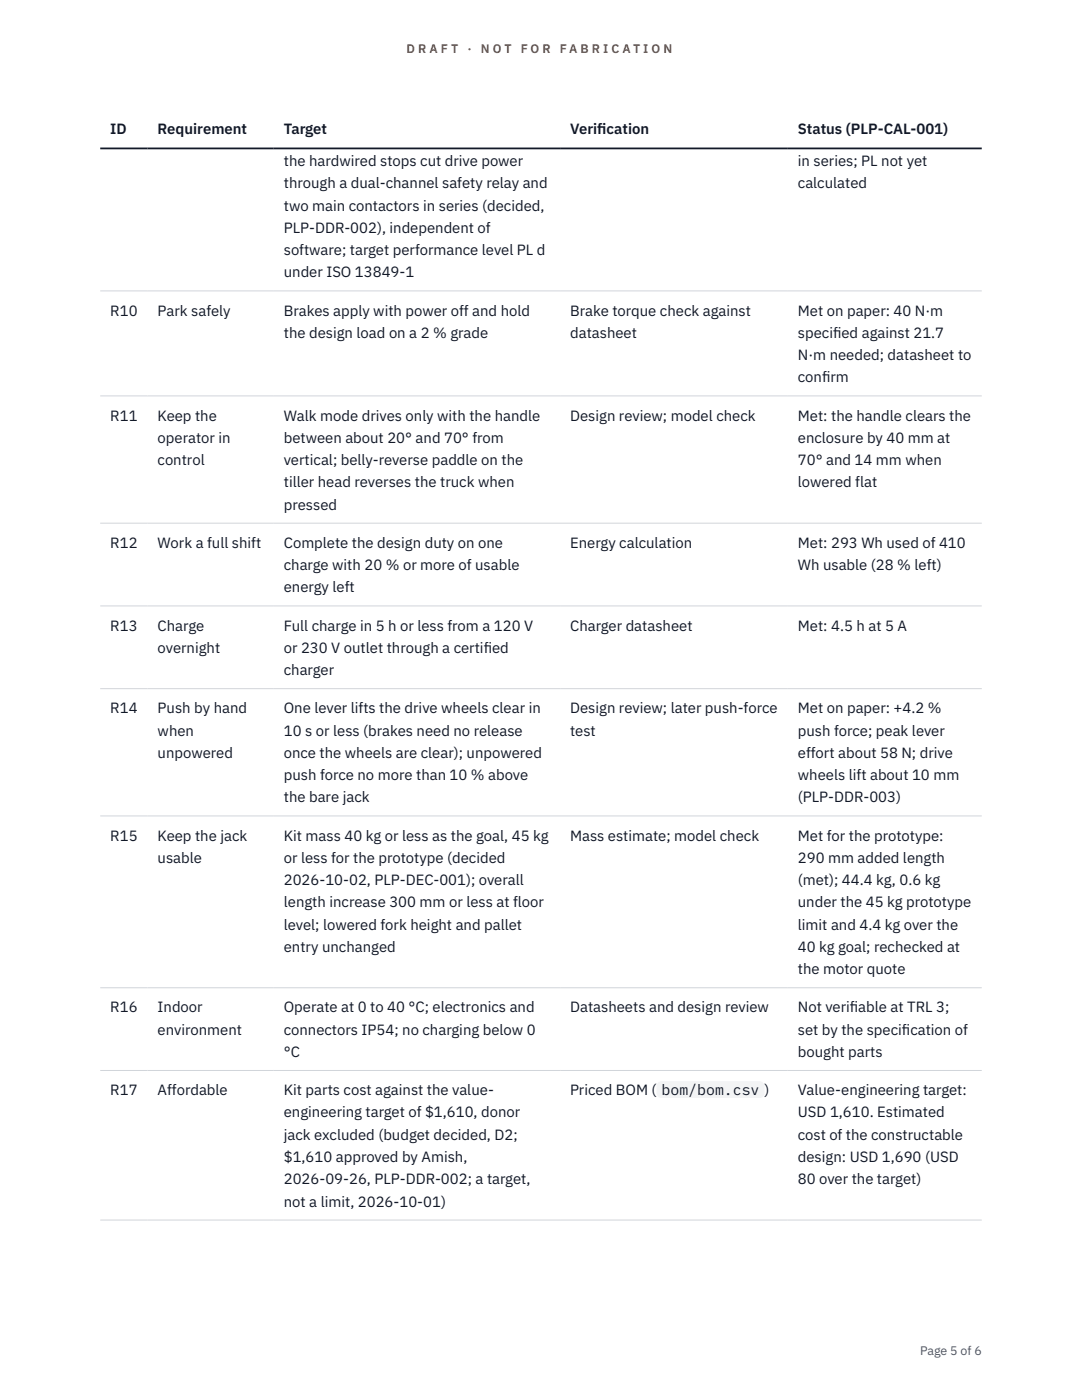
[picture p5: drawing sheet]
<svg xmlns="http://www.w3.org/2000/svg" width="216mm" height="279mm" viewBox="0 0 216 279" stroke-linecap="round" stroke-linejoin="round" font-family="sans-serif">
<defs><g id="words">
<g font-size="3" fill="#111827">
<text x="22" y="26.8">ID</text>
<text x="31.5" y="26.8">Requirement</text>
<text x="56.6" y="26.8">Target</text>
<text x="113.8" y="26.8">Verif</text>
<text x="119.2" y="26.8">ication</text>
<text x="159.2" y="26.8">Status (PLP-CAL-001)</text>
<text x="56.6" y="33.1">the hardwired stops cut drive power</text>
<text x="159.2" y="33.1">in series; PL not yet</text>
<text x="56.6" y="37.6">through a dual-channel safety relay and</text>
<text x="159.2" y="37.6">calculated</text>
<text x="56.6" y="42">two main contactors in series (decided,</text>
<text x="56.6" y="46.5">PLP-DDR-002), independent of</text>
<text x="56.6" y="50.9">software; target performance level PL d</text>
<text x="56.6" y="55.4">under ISO 13849-1</text>
<text x="22" y="63">R10</text>
<text x="31.5" y="63">Park safely</text>
<text x="56.6" y="63">Brakes apply with power off and hold</text>
<text x="113.8" y="63">Brake torque check against</text>
<text x="159.2" y="63">Met on paper: 40 N·m</text>
<text x="56.6" y="67.4">the design load on a 2 % grade</text>
<text x="113.8" y="67.4">datasheet</text>
<text x="159.2" y="67.4">specif</text>
<text x="159.2" y="71.9">N·m needed; datasheet to</text>
<text x="166.2" y="67.4">ied against 21.7</text>
<text x="159.2" y="76.3">conf</text>
<text x="164" y="76.3">irm</text>
<text x="22" y="83.9">R11</text>
<text x="31.5" y="83.9">Keep the</text>
<text x="56.6" y="83.9">Walk mode drives only with the handle</text>
<text x="113.8" y="83.9">Design review; model check</text>
<text x="159.2" y="83.9">Met: the handle clears the</text>
<text x="31.5" y="88.4">operator in</text>
<text x="56.6" y="88.4">between about 20° and 70° from</text>
<text x="159.2" y="88.4">enclosure by 40 mm at</text>
<text x="31.5" y="92.8">control</text>
<text x="56.6" y="92.8">vertical; belly-reverse paddle on the</text>
<text x="159.2" y="92.8">70° and 14 mm when</text>
<text x="56.6" y="97.3">tiller head reverses the truck when</text>
<text x="56.6" y="101.7">pressed</text>
<text x="159.2" y="97.3">lowered flat</text>
<text x="22" y="109.3">R12</text>
<text x="31.5" y="109.3">Work a full shift</text>
<text x="56.6" y="109.3">Complete the design duty on one</text>
<text x="56.6" y="113.8">charge with 20 % or more of usable</text>
<text x="113.8" y="109.3">Energy calculation</text>
<text x="159.2" y="109.3">Met: 293 Wh used of 410</text>
<text x="159.2" y="113.8">Wh usable (28 % left)</text>
<text x="56.6" y="118.2">energy left</text>
<text x="22" y="125.8">R13</text>
<text x="31.5" y="125.8">Charge</text>
<text x="56.6" y="125.8">Full charge in 5 h or less from a 120 V</text>
<text x="113.8" y="125.8">Charger datasheet</text>
<text x="159.2" y="125.8">Met: 4.5 h at 5 A</text>
<text x="31.5" y="130.3">overnight</text>
<text x="56.6" y="130.3">or 230 V outlet through a certif</text>
<text x="96.5" y="130.3">ied</text>
<text x="56.6" y="134.7">charger</text>
<text x="22" y="142.4">R14</text>
<text x="31.5" y="142.4">Push by hand</text>
<text x="56.6" y="142.4">One lever lifts the drive wheels clear in</text>
<text x="113.8" y="142.4">Design review; later push-force</text>
<text x="159.2" y="142.4">Met on paper: +4.2 %</text>
<text x="31.5" y="146.8">when</text>
<text x="56.6" y="146.8">10 s or less (brakes need no release</text>
<text x="113.8" y="146.8">test</text>
<text x="159.2" y="146.8">push force; peak lever</text>
<text x="31.5" y="151.2">unpowered</text>
<text x="56.6" y="151.2">once the wheels are clear); unpowered</text>
<text x="56.6" y="155.7">push force no more than 10 % above</text>
<text x="159.2" y="151.2">effort about 58 N; drive</text>
<text x="159.2" y="155.7">wheels lift about 10 mm</text>
<text x="56.6" y="160.1">the bare jack</text>
<text x="159.2" y="160.1">(PLP-DDR-003)</text>
<text x="22" y="167.8">R15</text>
<text x="31.5" y="167.8">Keep the jack</text>
<text x="56.6" y="167.8">Kit mass 40 kg or less as the goal, 45 kg</text>
<text x="113.8" y="167.8">Mass estimate; model check</text>
<text x="159.2" y="167.8">Met for the prototype:</text>
<text x="31.5" y="172.2">usable</text>
<text x="56.6" y="172.2">or less for the prototype (decided</text>
<text x="159.2" y="172.2">290 mm added length</text>
<text x="56.6" y="176.6">2026-10-02, PLP-DEC-001); overall</text>
<text x="159.2" y="176.6">(met); 44.4 kg, 0.6 kg</text>
<text x="56.6" y="181.1">length increase 300 mm or less at floor</text>
<text x="56.6" y="185.5">level; lowered fork height and pallet</text>
<text x="159.2" y="181.1">under the 45 kg prototype</text>
<text x="159.2" y="185.5">limit and 4.4 kg over the</text>
<text x="56.6" y="190">entry unchanged</text>
<text x="159.2" y="190">40 kg goal; rechecked at</text>
<text x="159.2" y="194.4">the motor quote</text>
<text x="22" y="202.1">R16</text>
<text x="31.5" y="202.1">Indoor</text>
<text x="56.6" y="202.1">Operate at 0 to 40 °C; electronics and</text>
<text x="113.8" y="202.1">Datasheets and design review</text>
<text x="159.2" y="202.1">Not verif</text>
<text x="169.6" y="202.1">iable at TRL 3;</text>
<text x="31.5" y="206.5">environment</text>
<text x="56.6" y="206.5">connectors IP54; no charging below 0</text>
<text x="159.2" y="206.5">set by the specif</text>
<text x="180" y="206.5">ication of</text>
<text x="56.6" y="210.9">°C</text>
<text x="159.2" y="210.9">bought parts</text>
<text x="22" y="218.6">R17</text>
<text x="31.5" y="218.6">Affordable</text>
<text x="56.6" y="218.6">Kit parts cost against the value-</text>
<text x="113.8" y="218.6">Priced BOM (</text>
<text x="132" y="218.6">bom/bom.csv</text>
<text x="152.6" y="218.6">)</text>
<text x="159.2" y="218.6">Value-engineering target:</text>
<text x="56.6" y="223">engineering target of $1,610, donor</text>
<text x="56.6" y="227.5">jack excluded (budget decided, D2;</text>
<text x="159.2" y="223">USD 1,610. Estimated</text>
<text x="159.2" y="227.5">cost of the constructable</text>
<text x="56.6" y="231.9">$1,610 approved by Amish,</text>
<text x="159.2" y="231.9">design: USD 1,690 (USD</text>
<text x="56.6" y="236.3">2026-09-26, PLP-DDR-002; a target,</text>
<text x="159.2" y="236.3">80 over the target)</text>
<text x="56.6" y="240.8">not a limit, 2026-10-01)</text>
</g>
<g font-size="2.5" fill="#b45309">
<text x="81.1" y="10.5">D R A F T</text>
<text x="93.3" y="10.5">·</text>
<text x="95.9" y="10.5">N O T</text>
<text x="103.9" y="10.5">F O R</text>
<text x="111.7" y="10.5">F A B R I C A T I O N</text>
</g>
<text font-size="2.5" fill="#4b5563" x="183.6" y="270.3">Page 5 of 6</text>
</g></defs>
<path d="M20 58.1h175.9M20 79h175.9M20 104.4h175.9M20 120.9h175.9M20 137.4h175.9M20 162.8h175.9M20 197.1h175.9M20 213.6h175.9M20 243.5h175.9" fill="none" stroke="#d1d5db" stroke-width=".2"/>
<path d="M20 29.6h175.9" fill="none" stroke="#111827" stroke-width=".35"/>
<path d="M131 215.8h21.6v3.3h-21.6z" fill="#f3f4f6"/>
<use href="#words"/>
</svg>
